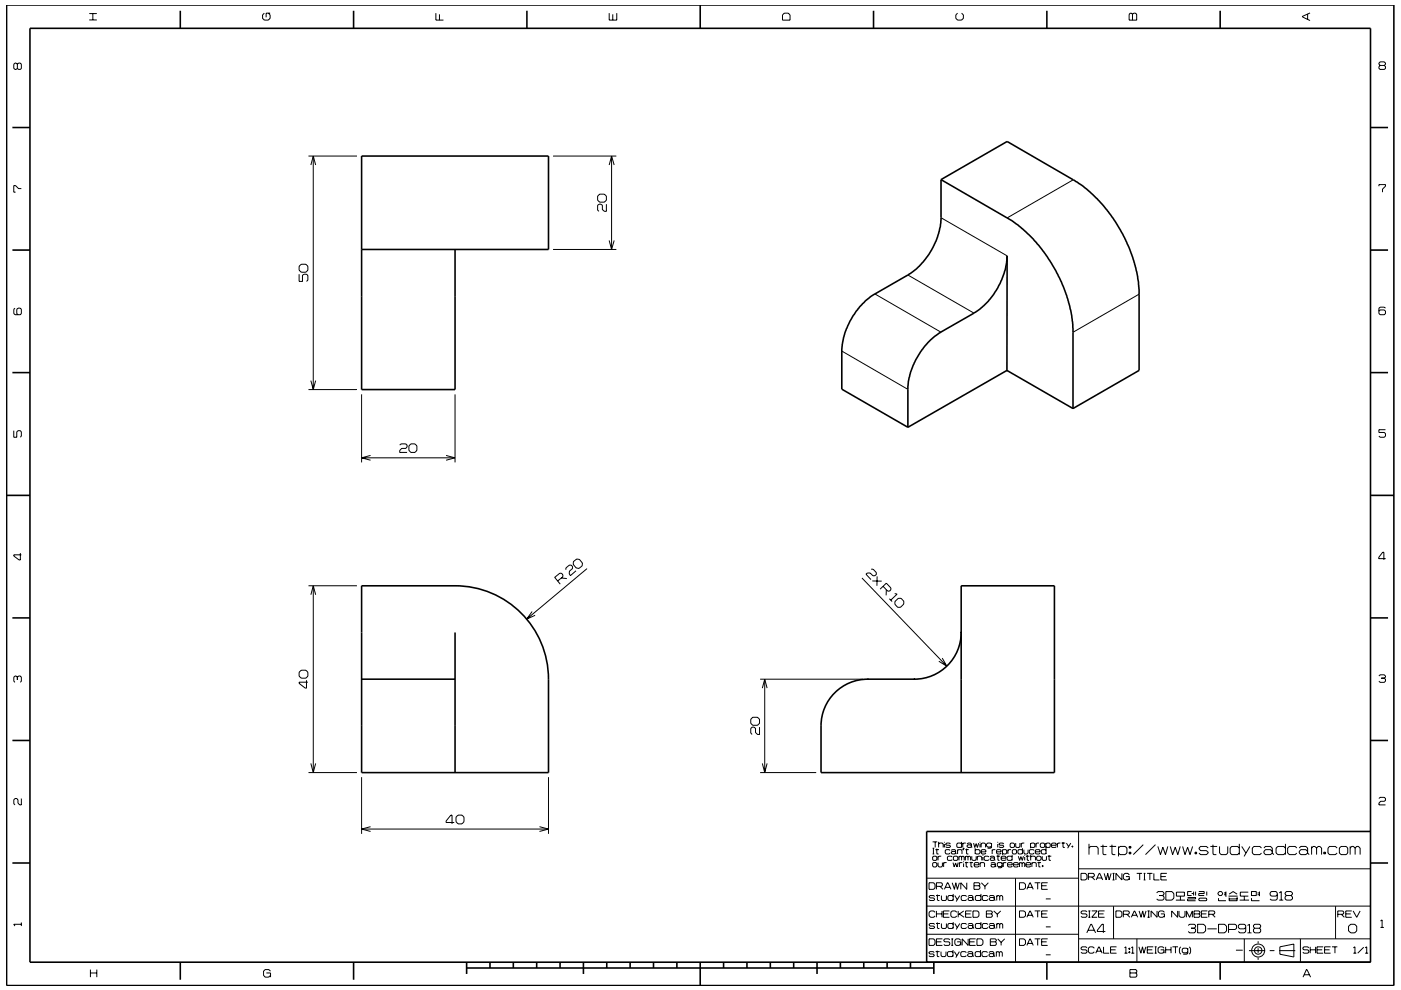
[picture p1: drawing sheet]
<svg xmlns="http://www.w3.org/2000/svg" width="297mm" height="210mm" viewBox="0 0 297 210" stroke-linecap="round" stroke-linejoin="round" font-family="sans-serif">
<g fill="none" stroke="#000" stroke-width=".21">
<path d="M3.7 13.6l-.3-.2h-.2l-.3 .2v.9l.3 .2 .5-.2M3.7 13.6l.2-.2h.4l.2 .2v.9l-.2 .2h-.4l-.2-.2M3.7 13.6v.9M18.9 4.2h1.6M18.9 2.9h1.6M19.7 2.9v1.3M56 2.8l-.3 .4v.7l.3 .4h.9l.4-.4v-.7l-.4-.4M57.3 2.8h-.9v.9M92.4 2.8v1.5h1.6M93.2 3v1.3M129.2 2.8v1.5h1.6v-1.5M129.9 3v1.3"/>
<path d="M166.3 2.8h.8l.4 .4v1.1h-1.6v-1.1zM203 2.8l-.4 .4v.7l.4 .4h.9l.4-.4v-.7l-.4-.4M239.6 2.8h.3l.2 .2 .3-.2h.3l.3 .2v1.3h-1.6v-1.3zM240.1 3v1.3M277.2 3v1.1M277.7 2.7l-1.6 .8v.1l1.6 .8M292.6 13.9l-.2-.3v-.2l.2-.3h.9l.2 .3v.2l-.2 .3M292.6 13.9l-.2 .2v.4l.2 .2h.9l.2-.2v-.4l-.2-.2M292.6 13.9h.9M65.4 33.1h10.3M65.9 35l.5-1.9 .5 1.9M66.4 33.1v49.5"/>
<path d="M117.3 33.1h13.4M129.2 35l.5-1.9 .5 1.9M129.7 33.1v19.8M227.5 38.1l-14 8.1M292.4 39.5v-.3h1.3v.3l-.6 .6v.7M4.5 40h-.6l-.6-.6h-.4v1.4h.4M63.4 56.5l.5-.5h1l.4 .5v.8l-.4 .4h-1l-.5-.4zM63.4 58.2v1.5h.7v-1.3l.3-.2h.6l.3 .2v1l-.3 .3M117.3 52.9h13.4M127.1 41.2h1l.5 .4v.9l-.5 .4h-1l-.4-.4v-.9zM128.6 43.3v1.5h-.5l-.4-.4v-.8l-.3-.3h-.4l-.3 .3v1l.3 .2M129.2 51l.5 1.9 .5-1.9"/>
<path d="M192.5 58.3l14 8.1M199.5 46.2l14 8.1M3.2 65.4l-.3 .2v.9l.3 .3h1.1l.2-.3v-.9l-.2-.2h-.5l-.2 .2v.9l.2 .3M178.5 74.5l14 8.1M185.5 62.4l14 8M241.5 62.4l-14 8.1M293.7 65.4l-.2-.3h-.9l-.2 .3v1.1l.2 .3h.9l.2-.3v-.5l-.2-.3h-.9l-.2 .3M2.9 91.3v1.4h.7v-1.1l.2-.3h.5l.2 .3v.9l-.2 .2M65.4 82.6h10.3M65.9 80.7l.5 1.9 .5-1.9M76.7 97.1h19.8M76.7 83.6v14.5"/>
<path d="M78.6 96.6l-1.9 .5 1.9 .5M84.7 94.4l.3-.3h1l.3 .3v.4l-.3 .3h-.8l-.5 .4v.5h1.6M86.7 94.6l.4-.5h.9l.4 .5v.9l-.4 .5h-.9l-.4-.5zM94.6 96.6l1.9 .5-1.9 .5M96.5 83.6v14.5M293.7 91.1h-1.3v.6h1.1l.2 .3v.5l-.2 .2h-.9l-.2-.2M4.3 117.3v1.5h-.2l-1.2-.9v-.2h1.6M121.6 119.1l.7-.5 .5 .1 .7 .7-.1 .6-.6 .6-.6-.1-.7-.8zM293.8 118.5h-1.5v-.3l.9-1.1h.2v1.6M65.4 124.2h10.3M65.9 126.1l.5-1.9 .5 1.9M66.4 124.2v39.7"/>
<path d="M112.8 129.7l-1.1 1.6 1.8-.8M118.2 123.2l1.1-.9v-.4l-.2-.3h-.4l-1.1 .9 1.2 1.4M119 122.6l1.2 .1M120 120.9v-.4l.7-.7 .5 .1 .2 .3v.4l-.7 .5v.6l.2 .4 1.2-1M124.5 120.6l-12.8 10.7M182.8 122.6l17.9 18.7M184.7 120.7h.4l.7 .7v.5l-.3 .2h-.4l-.6-.6h-.6l-.3 .3 1.1 1.1M185 123.2l1.9 .1M186 122.3l-.1 1.9M187.2 124.4l1 1h.4l.3-.3v-.4l-1-1-1.3 1.3M187.9 125.1v1.2M188.6 127l.5 .6"/>
<path d="M189.7 125.9l.5 .1-1.3 1.3M189.7 127.6l.8-.7h.5l.6 .6v.6l-.7 .7h-.6l-.6-.6zM199.8 139.6l.9 1.7-1.7-1.1M3.7 143.6l-.3-.2h-.2l-.3 .2v.9l.3 .2M3.7 143.6l.2-.2h.4l.2 .2v.9l-.2 .2M3.7 143.6v.6M63.4 142.6l.5-.4h1l.4 .4v.8l-.4 .4h-1l-.5-.4zM65 144.3v1.7h-.3l-1.3-1.1v-.2h1.9M159.6 152.1h1l.4 .5v.8l-.4 .4h-1l-.4-.4v-.8zM161 154.2v1.6h-.4l-.4-.4v-.9l-.3-.3h-.4l-.3 .3v1l.3 .3M161.2 144.1h21.8M161.6 146l.5-1.9 .5 1.9"/>
<path d="M162.1 144.1v19.8M292.4 143.4l.2-.3h.9l.2 .3v.2l-.2 .2M292.9 143.8h.6M293.5 143.8l.2 .3v.4l-.2 .2h-.9l-.2-.2M4.5 169.4v1.3h-.3l-.4-.4v-.7l-.2-.2h-.4l-.3 .2v.9l.3 .2M65.4 163.9h10.3M65.9 161.9l.5 2 .5-2M76.7 164.8v12.1M76.7 175.8h39.6M78.6 175.3l-1.9 .5 1.9 .6M96.3 174.5h-1.7v-.3l1-1.3h.2v1.8M96.7 173.3l.4-.4h.9l.4 .4v1l-.4 .4h-.9l-.4-.4z"/>
<path d="M114.4 175.3l1.9 .5-1.9 .6M116.3 164.8v12.1M161.2 163.9h11.9M161.6 161.9l.5 2 .5-2M197.7 178.6h1M197.7 179.9h.4M197.9 179.9v1.2M198.3 178.6v1.1M198.6 180v1.1h.4M199 179l.2-.2h.6l.2 .2v.7M199 178.6v1.1M200.2 178.6v.1"/>
<path d="M200.2 179v.7M201.5 179l-.2-.2h-.6l-.2 .3 .2 .2h.6l.2 .3-.2 .1h-.6l-.2-.1M203.9 179l-.2-.2h-.7l-.1 .2v.6l.1 .1h.7l.2-.1M203.9 178.6v1.1M204.1 178.8v.9M204.2 179.9h.2l-.2 .4zM204.3 179.9l-.1 .4M204.8 178.8h-.5l-.2 .2M204.9 180v1.1h.4M205 179l.2-.2h.6l.2 .2v.6M206 179.4l-.2-.2h-.6l-.2 .2 .2 .3h.6l.2-.1M206 179.6l.1 .1"/>
<path d="M206.4 178.8l.3 .9 .3-.8 .2 .8 .3-.9M206.8 179.9v1.2M207.8 178.6v.1M207.8 179v.7M208 179l.2-.2h.5l.3 .2v.7M208 178.8v.9M210.2 179l-.2-.2h-.6l-.2 .2v.4l.2 .3h.6l.2-.3M210.2 178.8v.9l-.2 .2h-.6M211.5 178.6v.1M211.5 179v.7M212.8 179l-.2-.2h-.6l-.2 .3 .2 .2h.6l.2 .3-.2 .1h-.6l-.2-.1M214.3 178.8h.6l.2 .2v.6l-.2 .1h-.6l-.1-.1v-.6z"/>
<path d="M215.3 178.8v.8l.2 .1h.6l.1-.1v-.8M216.5 178.8v.9M216.8 179.9v1.2M217.2 178.8h-.5l-.2 .2M218.5 179l.2-.2h.5l.2 .2v.6l-.2 .1h-.5l-.2-.1M218.5 178.8v1.1M219.7 178.8v.9M220.3 178.8h-.5l-.1 .2M220.6 179l.2-.2h.5l.2 .2v.6l-.2 .1h-.5l-.2-.1zM221.7 179l.3-.2h.5l.2 .2v.6l-.2 .1h-.5l-.3-.1M221.7 178.8v1.1M221.8 179.9v1.2"/>
<path d="M222.9 179.3h1l-.1-.5h-.7l-.2 .2v.6l.2 .1h.7l.1-.1M224.2 178.8v.9M224.8 178.8h-.4l-.2 .2M225.1 178.8h.7M225.4 178.6v1.1h.4M226.1 178.8l.5 .8M227 178.8l-.6 1.1M227.3 179.4h.2v.3h-.2zM227.4 179.4v.3M228.7 176.4v27.7M230.9 179.9l.3-.4h1.3l.3 .4v1.4M230.9 179v2.3"/>
<path d="M233.3 179.5h1.4M233.8 179.2v1.9l.2 .2h.6M235.2 179.5h1.4M235.8 179.2v1.9l.2 .2h.5M237.1 179.9l.4-.4h1l.4 .4v1l-.4 .4h-1l-.4-.4M237.1 179.5v2.1M239.4 179.5h.4v.4h-.4zM239.6 179.5v.4M242.4 179.2l-2.1 2.1M245 179.2l-2.1 2.1M245.5 179.5l.5 1.8 .5-1.6 .6 1.6 .5-1.8M248.1 179.5l.5 1.8 .6-1.6 .5 1.6 .5-1.8"/>
<path d="M250.7 179.5l.5 1.8 .6-1.6 .5 1.6 .6-1.8M256.2 179.9l-.4-.4h-1.2l-.4 .4 .4 .5h1.2l.4 .5-.4 .4h-1.2l-.4-.4M256.6 179.5h1.5M257.2 179.2v1.9l.1 .2h.6M258.6 179.5v1.4l.3 .4h1.1l.3-.4v-1.4M262.8 179.9l-.4-.4h-1.2l-.4 .4v1l.4 .4h1.2l.4-.4M262.8 179v2.3M263.3 179.5l.9 1.4M265 179.5l-1.2 2.1M267.5 179.9l-.4-.4h-1.2l-.4 .4v1l.4 .4h1.2l.4-.4M268 179.9l.3-.4h1.1l.3 .4v1M272.5 179.9l-.3-.4h-1.3l-.3 .4v1l.3 .4h1.3l.3-.4"/>
<path d="M272.5 179v2.3M274.9 179.9l-.3-.4h-1.2l-.4 .4v1l.4 .4h1.2l.3-.4M275.5 179.9l.3-.4h1.1l.3 .4v1M278.1 179.9l.3-.4h.4l.3 .4M278.1 179.5v1.8M279.1 179.9l.4-.4h.3l.4 .4v1.4M279.1 179.9v1.4M283.5 179.9l-.4-.4h-1.2l-.3 .4v1l.3 .4h1.2l.4-.4M284 179.9l.3-.4h1.1l.3 .4v1l-.3 .4h-1.1l-.3-.4zM286.3 179.9l.3-.4h.3l.4 .4M286.3 179.5v1.8M287.3 179.9l.4-.4h.3l.4 .4v1.4"/>
<path d="M287.3 179.9v1.4M292.4 169.4l.2-.3h.9l.2 .3v.3l-.2 .3h-.8l-.3 .3v.4h1.3M4.5 195.7v.7M4.5 196h-1.6l.3 .4M196.5 198.2h32.2M196.5 192.2h94.1M196.6 186.3h32.1M197 199.1h.9l.3 .4v.7l-.3 .3h-.9zM197 187.2h.9l.3 .4v.7l-.3 .3h-.9zM197.7 181.1h.4M197.7 181.8l.2-.2h.6l.1 .2v.5l-.1 .2h-.6l-.2-.2zM197.7 183.1l.2-.1h.6l.1 .1v.6l-.1 .2h-.6l-.2-.2z"/>
<path d="M198.2 190.2l-.2-.3h-.8l-.2 .3 .2 .3h.8l.2 .3-.2 .2h-.8l-.2-.2M198.2 196.1l-.2-.2h-.8l-.2 .2 .2 .3h.8l.2 .2-.2 .3h-.8l-.2-.2M198.2 193.5l-.2-.3h-.7l-.3 .3v.8l.3 .3h.7l.2-.3M198.3 180.2h.8M198.5 189.9h.8M198.5 195.9h.8M198.5 188h1.1l.2-.2v-.4l-.2-.2h-1.1v1.4M198.5 199.8h1.1M198.5 193.2v1.4M198.5 193.8h1.2M198.7 189.7v1.2l.5 .1M198.7 195.7v1.1l.5 .1"/>
<path d="M198.9 183v.7l.2 .2h.5l.2-.2v-.7M198.9 181.6v.9M199.3 188l.6 .6M199.6 181.6h-.5l-.2 .2M199.6 189.9v.9l.2 .2h.6l.3-.2v-.9M199.6 195.9v.8l.2 .2h.6l.3-.2v-.8M199.7 193.2v1.4M199.8 199.1h-1.3v1.4h1.3M200 193.8h1.1M200.1 183v.9M200.2 188.6l.7-1.4h.1l.6 1.4M200.4 188.2h1"/>
<path d="M200.7 183h-.5l-.1 .1M201.3 193.2h-1.3v1.4h1.3M201.4 199.3l-.2-.2h-.9l-.2 .5 .2 .2h.9l.2 .2v.3l-.2 .2h-.9l-.2-.2M201.4 180.4l-.1-.2h-.7l-.2 .2v.5l.2 .2h.7l.1-.2M201.7 180.4l.2-.2h.5l.2 .2v.5M201.7 199.1h.4M201.9 199.1v1.4M201.9 187.2l.5 1.4 .2-1.4 .4 1.4 .4-1.4M201.9 181.8l-.2-.2h-.7l-.1 .2v.5l.1 .2h.7l.2-.2M202.1 183l.2 .9 .3-.9 .3 .9 .3-.9M202.1 190.2l-.2-.3h-.7l-.2 .3v.6l.2 .2h.7l.2-.2M202.1 196.1l-.2-.2h-.7l-.2 .2v.6l.2 .2h.7l.2-.2"/>
<path d="M202.1 189.6v1.4M202.1 195.6v1.3M202.1 181.8l.2-.2h.6l.2 .2v.5l-.2 .2h-.6l-.2-.2zM202.4 189.9l.5 .9M202.4 195.9l.5 .8M202.6 180.8l-.2-.2h-.5l-.2 .2 .2 .3h.5l.2-.2M202.6 180.9l.2 .2M202.9 193.5l-.3-.3h-.7l-.3 .3v.8l.3 .3h.7l.3-.3M202.9 199.8h.8v.7M203 180.4l.2-.2h.6l.2 .2v.7M203 180.2v.9M203.2 193.2v1.4"/>
<path d="M203.3 181.8l.2-.2 .4 .2M203.3 181.6v.9M203.4 193.8l1 .8M203.4 183v.9M203.5 189.9l-.8 1.3M203.5 195.9l-.8 1.2M203.7 199.5l-.3-.4h-.7l-.3 .4v.7l.3 .3h.7l.3-.3M203.9 181.8v.7M203.9 181.8l.1-.2 .4 .2v.7M204 183h-.4l-.2 .1M204.3 182.7v.2M204.3 183.1v.8"/>
<path d="M204.3 193.2l-1.1 .8M204.6 183h.7M204.7 180.2h.7M204.7 181.6v.9M204.7 181.8l.1-.2 .4 .2M204.7 193.8h1.1M204.8 182.8v1l.4 .1M204.9 190.2l-.2-.3h-.7l-.2 .3v.6l.2 .2h.7l.2-.2M204.9 196.1l-.2-.2h-.7l-.2 .2v.6l.2 .2h.7l.2-.2M205 187.2v1.4l-1.3-1.4v1.4M205.2 190.2l.2-.3h.7l.2 .3v.6M205.2 196.1l.2-.2h.7l.2 .2v.6"/>
<path d="M205.2 181.8v.7M205.2 181.8l.2-.2 .4 .2v.7M205.3 199.1v1.4l-1.3-1.4v1.4M205.6 183h.7M205.6 199.8h1M205.9 182.8v1l.3 .1M206 193.2h-1.3v1.4h1.3M206 181.6v.7l.2 .2h.6l.2-.2v-.7M206.3 193.2h1l.3 .3v.8l-.3 .3h-1zM206.3 190.6l-.2-.2h-.7l-.2 .2 .2 .4h.7l.2-.2M206.3 196.5l-.2-.2h-.7l-.2 .2 .2 .4h.7l.2-.2M206.3 190.8l.2 .2"/>
<path d="M206.3 196.7l.2 .2M206.5 187.2h1.1l.2 .2-.2 .5 .2 .2v.3l-.2 .2h-1.1zM206.5 187.9h1.1M206.5 183.4h1.1l-.2-.4h-.7l-.2 .1v.6l.2 .2h.7l.2-.2M206.8 180.4l.1-.2h.7l.2 .2v.5l-.2 .2h-.7l-.1-.2M206.8 199.1h-1.2v1.4h1.2M207.1 199.1h1l.3 .4v.7l-.3 .3h-1zM207.2 181.8l.2-.2h.5l.2 .2v.7M207.2 181.6v.9M207.8 183.1l.2-.1h.6l.1 .1v.8M207.8 183v.9M208 190.2l-.2-.3h-.8l-.2 .3v.6l.2 .2h.8l.2-.2"/>
<path d="M208 196.1l-.2-.2h-.8l-.2 .2v.6l.2 .2h.8l.2-.2M208 189.6v1.4M208 195.6v1.3M208 180.7h1v-.3l-.2-.2h-.6l-.2 .2v.5l.2 .2h.6l.2-.2M208.1 187.2l.7 .8M208.4 181.3v.2M208.4 181.8v.7M208.8 188v.6M209.1 193.2h1.1l.2 .2-.2 .4 .2 .2v.3l-.2 .3h-1.1zM209.1 193.8h1.1M209.5 190.2l-.3-.3h-.7l-.2 .3v.6l.2 .2h.7l.3-.2M209.5 196.1l-.3-.2h-.7l-.2 .2v.6l.2 .2h.7l.3-.2"/>
<path d="M209.5 187.2l-.7 .8M209.7 181.8l-.2-.2h-.7l-.1 .2v.5l.1 .2h.7l.2-.2M209.7 190.2l.3-.3h.6l.2 .3v.6M209.7 196.1l.3-.2h.6l.2 .2v.6M209.9 181.8l.2-.2h.5l.3 .2v.5M210 199.1h1l.2 .2-.2 .5 .2 .2v.3l-.2 .2h-1zM210 199.8h1M210.1 183.1l.2-.1h.5l.2 .1v.6M210.4 180.2v.9M210.7 193.2l.8 .7M210.8 190.6l-.2-.2h-.6l-.3 .2v.2l.3 .2h.6l.2-.2M210.8 196.5l-.2-.2h-.6l-.3 .2v.2l.3 .2h.6l.2-.2"/>
<path d="M210.8 190.8l.2 .2M210.8 196.7l.2 .2M210.9 182.2l-.3-.3h-.5l-.2 .3 .2 .3h.5l.3-.2M210.9 182.3l.1 .2M211 183.5l-.2-.2h-.5l-.2 .2 .2 .4h.5l.2-.2M211 183.7l.2 .2M211 180.2h-.4l-.2 .2M211.3 181.6h.7M211.3 180.7h1l-.2-.5h-.6l-.2 .2v.5l.2 .2h.6l.2-.2M211.3 190.2l.2-.3 .5 .3M211.3 189.9v1.1M211.3 195.9v1"/>
<path d="M211.3 196.1l.2-.2 .5 .2M211.5 193.9v.7M211.5 199.1l.8 .8M211.6 181.4v1l.3 .1M212 190.2l.2-.3 .4 .3v.8M212 190.2v.8M212 196.1v.8M212 196.1l.2-.2 .4 .2v.8M212.2 193.2l-.7 .7M212.3 182h1v-.2l-.2-.2h-.6l-.2 .2v.5l.2 .2h.6l.2-.2M212.3 199.9v.6M212.5 183.1l-.2-.1h-.7l-.2 .1v.5l.2 .2h.7l.2-.2"/>
<path d="M212.5 183v.9l-.2 .2h-.7M212.6 180.4l.1-.2h.6l.1 .2v.5l-.1 .2h-.6l-.1-.2M212.6 180.2v1.1M212.7 183v.9M213 199.1l-.7 .8M213.4 183h-.5l-.2 .1M213.6 183.4h1l-.1-.4h-.7l-.2 .1v.6l.2 .2h.7l.1-.2M213.7 180.2v.9M214.4 180.2h-.5l-.2 .2M214.6 181.8l-.2-.2h-.7l-.2 .2v.5l.2 .2h.7l.2-.2M214.6 181.3v1.2M214.6 180.4l.2-.2h.5l.2 .2v.5l-.2 .2h-.5l-.2-.2z"/>
<path d="M214.9 183.4h1l-.2-.4h-.6l-.2 .1v.6l.2 .2h.6l.2-.2M215.3 186.3v17.8M215.9 181.6l.3 .9 .2-.8 .3 .8 .3-.9M216.2 183v.9M216.2 183.1l.2-.1 .3 .1M216.2 199.1h.9l.3 .4v.7l-.3 .3h-.9zM216.2 187.2h.9l.3 .4v.7l-.3 .3h-.9zM216.2 193.2h.9l.3 .3v.8l-.3 .3h-.9zM216.7 183.1l.2-.1 .4 .1v.8M216.7 183.1v.8M216.8 180.4l-.2-.2h-.6l-.2 .2v.5l.2 .2h.6l.2-.2M217.1 180.2v.7l.2 .2h.5l.2-.2v-.7"/>
<path d="M217.3 181.3v.2M217.3 181.8v.7M217.5 183.4h1l-.1-.4h-.7l-.2 .1v.6l.2 .2h.7l.1-.2M217.5 181.6h.8M217.7 194.6l.7-1.4 .7 1.4M217.7 188.6l.7-1.4 .7 1.4M217.8 181.4v1l.4 .1M217.9 194.1h1M217.9 188.2h1M218.5 181.8l.2-.2h.6l.2 .2v.7M218.5 181.3v1.2M218.8 183.1l.2-.1h.5l.2 .1v.8"/>
<path d="M218.8 183v.9M219.2 180.4l-.1-.2h-.7l-.2 .2v.5l.2 .2h.7l.1-.2M219.4 199.1h1.2M219.4 193.2h1.2M219.4 187.2h1.2M219.5 180.7h1l-.2-.5h-.6l-.2 .2v.5l.2 .2h.6l.2-.2M219.8 181.8l.2-.2h.5l.2 .2v.5l-.2 .2h-.5l-.2-.2zM220 183h.7M220 187.2v1.4M220 193.2v1.4M220 199.1v1.4M220.3 182.8v1l.3 .1"/>
<path d="M220.8 199.8h1.1M220.8 193.8h1.1M220.8 187.9h1.1M221 183.6h.1v.2h-.1zM221 181.6v.7l.1 .2h.6l.2-.2v-.7M221.1 183.6v.2M221.7 196.6h1.1M221.7 190.7h1.1M221.8 180.4l-.2-.2h-.6l-.2 .2v.5l.2 .2h.6l.2-.2M222.1 199.1h-1.3v1.4h1.3M222.1 187.2h-1.3v1.4h1.3M222.1 193.2h-1.3v1.4h1.3"/>
<path d="M222.1 181.6h.8M222.4 181.4v1l.4 .1M228.7 199.1h61.9M228.7 184.3h61.9M229.2 185.2h.9l.4 .4v.7l-.4 .3h-.9zM230.4 197.9l.9-1.9h.1l.9 1.9M230.5 193.4l-.2-.2h-.9l-.2 .2 .2 .4h.9l.2 .2v.3l-.2 .3h-.9l-.2-.3M230.7 197.3h1.3M230.8 186h1l.2-.2v-.3l-.2-.3h-1v1.4M230.8 193.2h.4M230.8 194.6h.4M231 193.2v1.4"/>
<path d="M231.5 186l.6 .6M231.5 193.2h1.1l-1.1 1.4h1.1M232.4 186.6l.6-1.4h.2l.6 1.4M232.6 186.2h1M232.9 193.8h1.1M234.1 185.2l.4 1.4 .4-1.4 .3 1.4 .4-1.4M234.2 193.2h-1.3v1.4h1.3M234.4 197.6h-1.7v-.3l.9-1.3h.3v1.9M235.9 185.2h.4M235.9 186.6h.4M236.1 185.2v1.4M236.1 192.2v6.9"/>
<path d="M236.6 193.2h1l.3 .3v.8l-.3 .3h-1zM237.9 185.2v1.4l-1.3-1.4v1.4M238.2 193.9h1l.2-.2v-.3l-.2-.2h-1v1.4M238.7 185.9h.7v.7M238.9 193.9l.7 .7M239.4 180.8h.4v.3h-.4zM239.4 185.6l-.3-.4h-.6l-.3 .4v.7l.3 .3h.6l.3-.3M239.6 180.8v.3M239.9 194.6l.6-1.4 .7 1.4M240.1 194.1h.9M241 185.2h1.1M241 199.1v5"/>
<path d="M241.5 193.2l.4 1.4 .4-1.4 .3 1.4 .4-1.4M241.6 185.2v1.4M242.5 185.2h.4M242.5 186.6h.4M242.7 185.2v1.4M243.2 185.2h1.1M243.3 193.2h.5M243.3 194.6h.5M243.5 193.2v1.4M243.8 185.2v1.4M244.6 185.2v1.4h1.2M245.2 189.4l.3-.3h1l.3 .3v.2l-.3 .3"/>
<path d="M245.3 193.2v1.4l-1.2-1.4v1.4M245.8 189.9h.7M246.1 193.8h.8v.8M246.1 185.9h1.1M246.5 189.9l.3 .3v.5l-.3 .2h-1l-.3-.2M246.9 193.5l-.4-.3h-.6l-.3 .3v.8l.3 .3h.6l.4-.3M247.2 189.1h1.3l.4 .4v1l-.4 .4h-1.3zM247.4 185.2h-1.3v1.4h1.3M249.3 190.9h1.9M249.4 189.2h1.7v.9h-1.7zM249.7 193.2v1.4l-1.3-1.4v1.4M250 193.2v1.1l.3 .3h.6l.3-.3v-1.1"/>
<path d="M250.3 190.1v.8M251.5 194.6v-1.4l.7 1.4 .6-1.4v1.4M251.8 190.4h1.7v.3h-1.7v.3h1.7M251.9 196.3l.3-.3h1l.3 .3v.3l-.3 .3M252.5 196.9h.7M252.6 189.1h-.8v.8h.8M252.6 189.5h.5M253.1 189.1v.8M253.1 193.2h1.1l.2 .2-.2 .4 .2 .3v.2l-.2 .3h-1.1zM253.1 193.8h1.1M253.2 196.9l.3 .2v.5l-.3 .3h-1l-.3-.3M253.4 180.8h.3v.3h-.3z"/>
<path d="M253.5 189.1v.8M253.5 180.8v.3M253.9 196h1.3l.4 .5v.9l-.4 .5h-1.3zM254.2 189.1h1.1v.4h-1.1v.4h1.1M254.2 190.7l.1-.2h1.4l.2 .4-.2 .1h-1.4zM254.7 193.8h1.1M255.9 189.1v.8M256 193.2h-1.3v1.4h1.3M256 197h2M256.3 193.9h1l.3-.2v-.3l-.3-.2h-1v1.4M257 193.9l.6 .7M258.4 190.5v.5h1.5"/>
<path d="M258.4 196h1.2l.5 .5v.9l-.5 .5h-1.2zM258.5 189.1h.4l.3 .3v.2l-.3 .3h-.4l-.3-.3v-.2zM259.5 189.4h.4M259.5 189.8h.4M259.9 189.1v1.1M260.5 197.1h1.4l.3-.2v-.6l-.3-.3h-1.4v1.9M260.5 190.1h1.9M260.6 190.7h1.7M260.6 190.4v.6h1.7v-.6M260.6 189.6l.8-.5 .9 .5M262.8 190.9h2M263.8 190.1v.8"/>
<path d="M263.8 199.1v5M264.1 196.7l-.3 .3h-1l-.3-.3v-.4l.3-.3h1l.3 .3v1.3l-.3 .3h-1l-.3-.3M264.5 197.9h.8M264.5 196.3l.4-.3v1.9M264.7 189.2h-1.7v.9h1.7M265.3 189.1h1.1v.8h-1.1zM265.3 190.5v.5h1.7M266 196.9l-.2-.3v-.3l.2-.3h1l.3 .3v.3l-.3 .3M266 196.9h1M266 196.9l-.2 .2v.5l.2 .3h1l.3-.3v-.5l-.3-.2M266.6 189.4h.4M266.6 189.8h.4"/>
<path d="M266.7 199.6v.5M267 189.1v1M269.7 180.6l-.3-.4h-1.1l-.3 .4v.3l.3 .4h1.1l.3-.4M269.7 180.9l.4 .4M270.8 189.8l-.2 .3h-1.1l-.2-.3v-.4l.2-.3h1.1l.2 .3v1.3l-.2 .2h-1.1l-.2-.2M271.2 190.9h.9M271.2 189.4l.4-.3v1.8M272.8 189.9h.9M272.8 189.9l-.3-.3v-.2l.3-.3h.9l.3 .3v.2l-.3 .3M272.8 189.9l-.3 .3v.5l.3 .2h.9l.3-.2v-.5l-.3-.3M275.7 199.1v5M277.2 180.6l-.3-.4h-1.1l-.3 .4v.3l.3 .4h1.1l.3-.4"/>
<path d="M277.2 180.9l.4 .4M280.7 180.8h.3v.3h-.3zM280.9 180.8v.3M283.2 192.2v6.9M283.6 193.9h1.1l.2-.2v-.3l-.2-.2h-1.1v1.4M284.4 193.9l.6 .7M285.3 193.8h1.1M285.9 196.5l.5-.5h.8l.5 .5v.9l-.5 .5h-.8l-.5-.5zM286.6 193.2h-1.3v1.4h1.3M286.9 193.2l.8 1.4 .7-1.4M292.7 195.4l.3-.3v1.6M292.7 196.7h.7"/>
<path d="M19.2 206.4h1.3M19.2 205.7v1.6M20.5 205.7v1.6M56.5 206.4h.9v.9M57.4 206l-.4-.4h-.8l-.3 .4v.9l.3 .4h.8l.4-.4M198.1 202l-.2-.2h-.8l-.2 .2 .2 .3h.8l.2 .3-.2 .3h-.8l-.2-.2M198.4 201.8h.8M198.7 201.6v1.2l.4 .1M199.5 201.8v.9l.2 .2h.7l.2-.2v-.9M201.7 200.5h.4M202.1 202l-.3-.2h-.7l-.2 .2v.7l.2 .2h.7l.3-.2M202.1 201.5v1.4"/>
<path d="M202.3 201.8l.6 .9M203.4 201.8l-.8 1.3M204.9 202l-.3-.2h-.7l-.2 .2v.7l.2 .2h.7l.3-.2M205.1 202.1l.3-.3h.6l.2 .3v.6M206.2 202.5l-.2-.2h-.6l-.3 .2v.2l.3 .2h.6l.2-.2M206.2 202.7l.3 .2M207.9 202.1l-.2-.3h-.7l-.2 .3v.6l.2 .2h.7l.2-.2M207.9 201.5v1.4M209.4 202.1l-.2-.3h-.8l-.2 .3v.6l.2 .2h.8l.2-.2M209.7 202.1l.2-.3h.6l.2 .3v.6M210.7 202.5l-.2-.2h-.6l-.2 .2 .2 .4h.6l.2-.2M210.7 202.7l.2 .2"/>
<path d="M211.2 201.8v1.1M211.2 202.1l.2-.3 .5 .3M211.9 202.1l.2-.3 .4 .3v.8M211.9 202.1v.8M217.7 200.5l.7-1.4 .7 1.4M217.9 200.1h1M221.7 202.5h1.1M230.5 201l-.2-.2h-.9l-.2 .4 .2 .3h.9l.2 .2v.3l-.2 .2h-.9l-.2-.2M232 201.1l-.3-.3h-.6l-.3 .3v.8l.3 .3h.6l.3-.3M232.3 202.2l.7-1.4 .7 1.4M232.5 201.8h1M234 200.8v1.4h1.2"/>
<path d="M235.5 201.5h1M236.7 200.8h-1.2v1.4h1.2M238.4 202.2h.7M238.4 201l.3-.2v1.4M239.3 201.1h.3v.2h-.3zM239.3 201.9h.3v.2h-.3zM239.4 201.1v.2M239.4 201.9v.2M239.6 205.6h1.2l.2 .3-.2 .5 .2 .2v.4l-.2 .3h-1.2zM239.6 206.4h1.2M239.9 202.2h.6M239.9 201l.3-.2v1.4"/>
<path d="M241.5 200.8l.4 1.4 .3-1.4 .3 1.4 .4-1.4M243.2 201.5h1.1M244.5 200.8h-1.3v1.4h1.3M244.8 200.8h.4M244.8 202.2h.4M245 200.8v1.4M246.1 201.5h.7v.7M246.8 201.1l-.3-.3h-.6l-.4 .3v.8l.4 .3h.6l.3-.3M247.1 201.5h1.2M247.1 200.8v1.4M248.3 200.8v1.4M248.6 200.8h1.2"/>
<path d="M249.2 200.8v1.4M250.4 200.8a1.09 1.09 0 0 0 0 1.6M251.8 201.3l-.2-.2h-.7l-.2 .2v.6l.2 .2h.7l.2-.2M251.8 201.1v1.1l-.2 .2h-.7M252.1 200.8a1.1 1.1 0 0 1 0 1.6M262 201.5h1.5M264.8 201.6h3.4M266.7 201.1v1M266.7 203.1v.5M269.2 201.6h1M271.2 201.6h3.4M274.3 203l-2.9-.6v-1.6l2.9-.6v2.8"/>
<path d="M276.3 207.3l.7-1.6h.1l.8 1.6M276.5 206.8h1.1M277.5 201l-.2-.2h-.9l-.2 .4 .2 .3h.9l.2 .2v.3l-.2 .2h-.9l-.2-.2M277.8 201.5h1.1M277.8 200.8v1.4M278.9 200.8v1.4M279.2 201.5h1.1M280.5 200.8h-1.3v1.4h1.3M280.8 201.5h1.1M282.1 200.8h-1.3v1.4h1.3M282.4 200.8h1.1M283 200.8v1.4"/>
<path d="M286.9 202.2h.7M286.9 201l.4-.2v1.4M289.1 200.9l-1.2 1.3M289.4 202.2h.7M289.4 201l.4-.2v1.4"/>
<circle cx="266.8" cy="201.6" r="1.38"/>
<circle cx="266.8" cy="201.6" r=".79"/>
</g>
<g fill="none" stroke="#000" stroke-width=".34">
<path d="M1.4 1.1h294.1v207.9h-294.1zM6.4 6h284.2v198.1h-284.3zM38.2 2.3v3.7M75 2.3v3.7M111.7 2.3v3.7M148.5 1.1v4.9M185.2 2.3v3.7M222 2.3v3.7M258.7 2.3v3.7M2.6 27h3.7M199.5 38.1v8.1a15.5 15.5 0 0 1-7 12.1M199.5 38.1l15 8.7 1.4 1 2.4 2.1 1.9 2.1 1.8 2.4 1.8 3 1.2 2.4 1.2 3 .8 2.9 .4 2.7 .1 18.2"/>
<path d="M213.5 30l-14 8.1M213.5 30l14 8.1M227.5 38.1l1.9 1.2 1.7 1.4 1.5 1.5 2.4 2.7 1.4 2 1.7 2.8 2 4.8 .9 3.2 .5 3.7v17.2l-14 8M290.6 27h3.7M2.6 53h3.7M76.7 52.9h39.6v-19.8h-39.6v49.5h19.8v-29.7M192.5 58.3l-8.1 4.7-2.2 2.1-1.5 2.2-1.5 3.1-.6 2.7-.1 9.4 14 8.1M290.6 53h3.7M2.6 79h3.7M213.5 78.6l14 8M213.5 78.6l-21 12M213.5 78.6v-24.3l-.4 2.8-.8 2.3-1.1 2.2-1.6 2.2-1.7 1.6-1.1 .8-7.3 4.2-1.4 1-2 2-1.9 2.9-1.2 2.7-.4 2-.1 9.6"/>
<path d="M290.6 79h3.7M1.4 105.1h4.9M290.6 105.1h4.9M2.6 131.1h3.7M76.7 124.2h19.8a19.8 19.8 0 0 1 19.8 19.9v19.8h-39.6zM96.5 134.2v29.7M203.8 134.1v-.1a9.9 9.9 0 0 1-10 10.1h.1h-9.9h.1a9.9 9.9 0 0 0-10 9.9v9.9h49.5v-39.7h-19.8v39.7M290.6 131.1h3.7M2.6 157.1h3.7M76.7 144.1h19.8M290.6 157.1h3.7M290.6 176.4h-94.1v27.7"/>
<path d="M2.6 183h3.7M290.6 183h3.7M38.2 204.1v3.7M75 204.1v3.7M98.9 205.3h99.1M98.9 204.1v2.5M103.9 204.1v1.2M108.8 204.1v1.2M113.8 204.1v1.2M118.7 204.1v1.2M123.7 204.1v2.5M128.6 204.1v1.2"/>
<path d="M133.6 204.1v1.2M138.6 204.1v1.2M143.5 204.1v1.2M148.5 204.1v4.9M153.4 204.1v1.2M158.4 204.1v1.2M163.3 204.1v1.2M168.3 204.1v1.2M173.2 204.1v2.5M178.2 204.1v1.2M183.1 204.1v1.2M188.1 204.1v1.2"/>
<path d="M193 204.1v1.2M198 204.1v2.5M222 204.1v3.7M258.7 204.1v3.7"/>
</g>
</svg>
